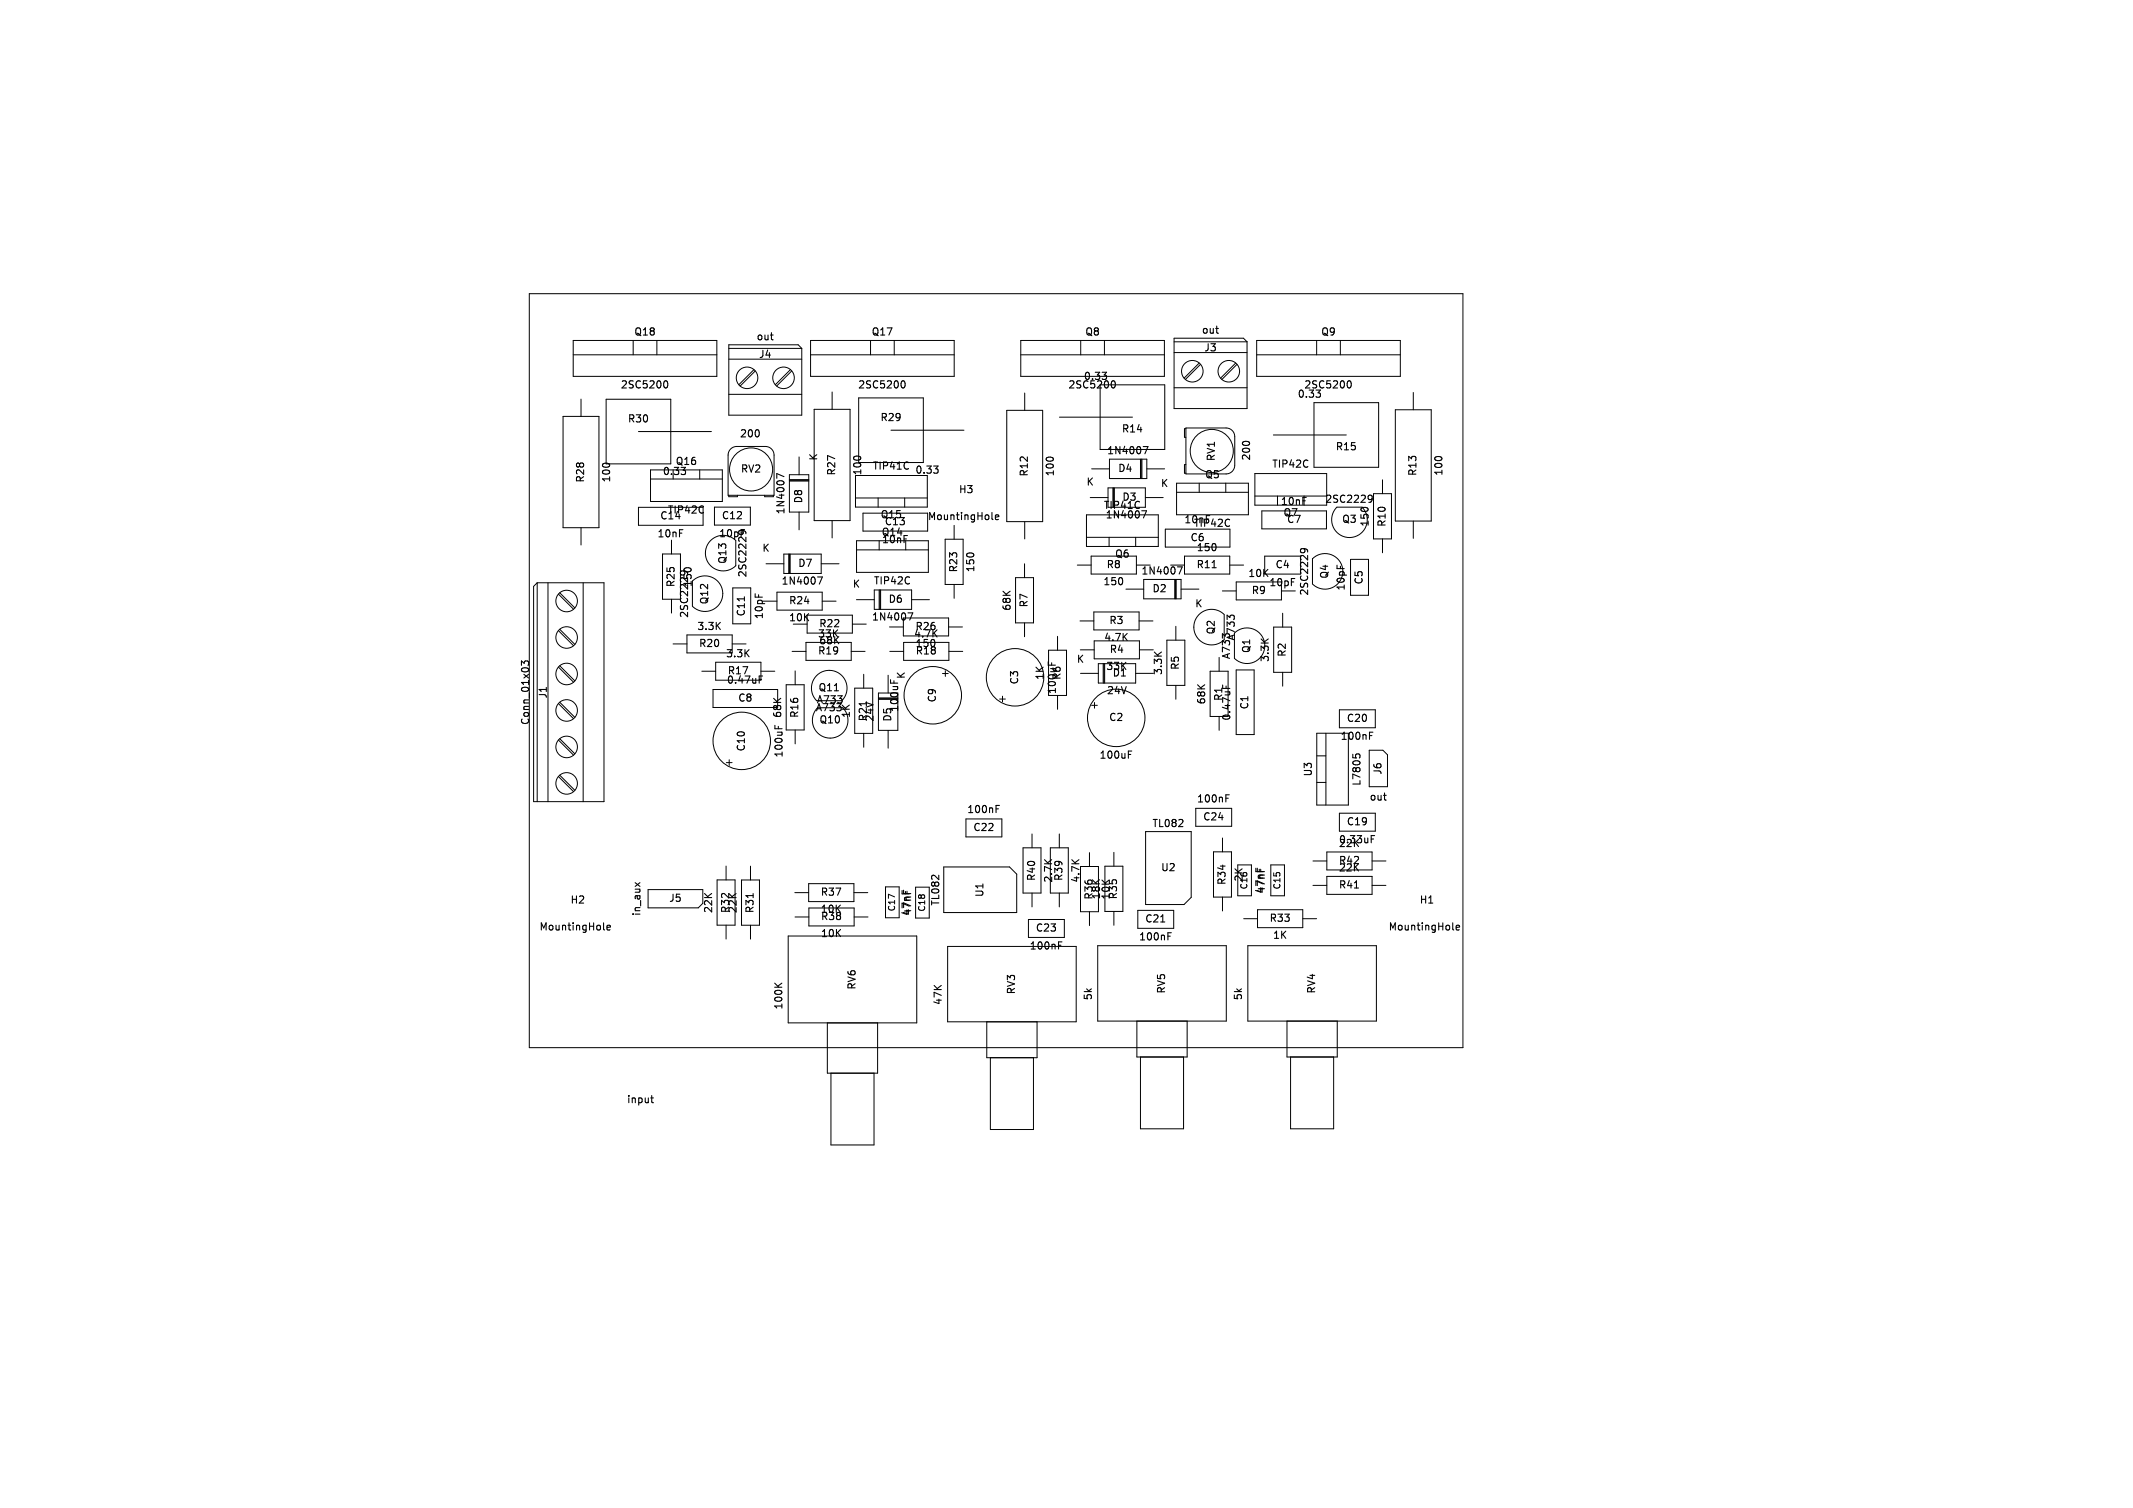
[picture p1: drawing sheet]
<svg xmlns="http://www.w3.org/2000/svg" width="297mm" height="210mm" viewBox="0 0 297 210" stroke-linecap="round" stroke-linejoin="round" font-family="sans-serif">
<defs><g id="words">
<g font-size="1.4">
<text x="88.3" y="47">Q18</text>
<text x="105.3" y="47.6">out</text>
<text x="121.3" y="47">Q17</text>
<text x="151" y="47">Q8</text>
<text x="167.3" y="46.7">out</text>
<text x="183.9" y="47">Q9</text>
<text x="105.6" y="50.1">J4</text>
<text x="150.8" y="53.2">0.33</text>
<text x="167.6" y="49.2">J3</text>
<text x="86.4" y="54.3">2SC5200</text>
<text x="87.4" y="59.1">R30</text>
<text x="119.4" y="54.3">2SC5200</text>
<text x="122.5" y="58.9">R29</text>
<text x="148.7" y="54.3">2SC5200</text>
<text x="180.6" y="55.6">0.33</text>
<text x="181.5" y="54.3">2SC5200</text>
<text x="94" y="65">Q16</text>
<text x="103" y="61.2">200</text>
<text x="114.1" y="64.2" transform="rotate(-90 114.1 64.2)">K</text>
<text x="121.5" y="65.7">TIP41C</text>
<text x="154.1" y="63.5">1N4007</text>
<text x="155.6" y="66">D4</text>
<text x="156.1" y="60.5">R14</text>
<text x="169.4" y="64.3" transform="rotate(-90 169.4 64.3)">RV1</text>
<text x="174.3" y="64.2" transform="rotate(-90 174.3 64.2)">200</text>
<text x="177.1" y="65.4">TIP42C</text>
<text x="185.9" y="63">R15</text>
<text x="81.6" y="67.3" transform="rotate(-90 81.6 67.3)">R28</text>
<text x="85.2" y="67.3" transform="rotate(-90 85.2 67.3)">100</text>
<text x="92.2" y="66.4">0.33</text>
<text x="92.9" y="71.8">TIP42C</text>
<text x="103.1" y="66.1">RV2</text>
<text x="109.5" y="71.7" transform="rotate(-90 109.5 71.7)">1N4007</text>
<text x="112" y="70.2" transform="rotate(-90 112 70.2)">D8</text>
<text x="116.6" y="66.3" transform="rotate(-90 116.6 66.3)">R27</text>
<text x="120.2" y="66.3" transform="rotate(-90 120.2 66.3)">100</text>
<text x="127.4" y="66.2">0.33</text>
<text x="133.5" y="68.9">H3</text>
<text x="143.4" y="66.4" transform="rotate(-90 143.4 66.4)">R12</text>
<text x="147" y="66.4" transform="rotate(-90 147 66.4)">100</text>
<text x="151.2" y="67.9">K</text>
<text x="153.6" y="71.1">TIP41C</text>
<text x="156.2" y="70">D3</text>
<text x="161.6" y="68.1">K</text>
<text x="167.7" y="66.9">Q5</text>
<text x="178.3" y="70.6">10nF</text>
<text x="184.5" y="70.3">2SC2229</text>
<text x="197.5" y="66.4" transform="rotate(-90 197.5 66.4)">R13</text>
<text x="201.1" y="66.3" transform="rotate(-90 201.1 66.3)">100</text>
<text x="91.5" y="75.1">10nF</text>
<text x="91.9" y="72.6">C14</text>
<text x="100.1" y="75.1">10pF</text>
<text x="100.4" y="72.6">C12</text>
<text x="106.1" y="77.1">K</text>
<text x="122.6" y="72.4">Q15</text>
<text x="122.7" y="74.9">Q14</text>
<text x="122.7" y="75.9">10nF</text>
<text x="123.1" y="73.4">C13</text>
<text x="129.1" y="72.7">MountingHole</text>
<text x="153.9" y="72.5">1N4007</text>
<text x="155.2" y="77.9">Q6</text>
<text x="164.8" y="73.1">10nF</text>
<text x="165.7" y="75.6">C6</text>
<text x="166.2" y="73.6">TIP42C</text>
<text x="166.6" y="77">150</text>
<text x="178.6" y="72.2">Q7</text>
<text x="179.1" y="73.1">C7</text>
<text x="186.8" y="73.1">Q3</text>
<text x="190.8" y="73.4" transform="rotate(-90 190.8 73.4)">150</text>
<text x="193.2" y="73.4" transform="rotate(-90 193.2 73.4)">R10</text>
<text x="94.2" y="81.8" transform="rotate(-90 94.2 81.8)">R25</text>
<text x="96.6" y="81.8" transform="rotate(-90 96.6 81.8)">150</text>
<text x="101.4" y="78.6" transform="rotate(-90 101.4 78.6)">Q13</text>
<text x="104.2" y="80.5" transform="rotate(-90 104.2 80.5)">2SC2229</text>
<text x="108.8" y="81.7">1N4007</text>
<text x="111.1" y="79.2">D7</text>
<text x="118.7" y="82.1">K</text>
<text x="121.6" y="81.6">TIP42C</text>
<text x="133.5" y="79.8" transform="rotate(-90 133.5 79.8)">R23</text>
<text x="135.9" y="79.8" transform="rotate(-90 135.9 79.8)">150</text>
<text x="153.6" y="81.8">150</text>
<text x="154" y="79.4">R8</text>
<text x="158.9" y="80.3">1N4007</text>
<text x="160.4" y="82.7">D2</text>
<text x="166.5" y="79.4">R11</text>
<text x="173.7" y="80.6">10K</text>
<text x="174.2" y="83">R9</text>
<text x="176.7" y="81.9">10pF</text>
<text x="177.5" y="79.4">C4</text>
<text x="182.4" y="83" transform="rotate(-90 182.4 83)">2SC2229</text>
<text x="185.2" y="80.7" transform="rotate(-90 185.2 80.7)">Q4</text>
<text x="187.5" y="82.3" transform="rotate(-90 187.5 82.3)">10pF</text>
<text x="190" y="81.5" transform="rotate(-90 190 81.5)">C5</text>
<text x="96.1" y="86.1" transform="rotate(-90 96.1 86.1)">2SC2229</text>
<text x="97" y="88">3.3K</text>
<text x="98.8" y="84.2" transform="rotate(-90 98.8 84.2)">Q12</text>
<text x="104" y="85.9" transform="rotate(-90 104 85.9)">C11</text>
<text x="106.5" y="86.3" transform="rotate(-90 106.5 86.3)">10pF</text>
<text x="109.8" y="86.8">10K</text>
<text x="109.8" y="84.4">R24</text>
<text x="113.8" y="89">33K</text>
<text x="114" y="90">68K</text>
<text x="114" y="87.6">R22</text>
<text x="121.3" y="86.7">1N4007</text>
<text x="123.7" y="84.2">D6</text>
<text x="127.2" y="89">4.7K</text>
<text x="127.4" y="88">R26</text>
<text x="141" y="85.1" transform="rotate(-90 141 85.1)">68K</text>
<text x="143.3" y="84.7" transform="rotate(-90 143.3 84.7)">R7</text>
<text x="153.7" y="89.5">4.7K</text>
<text x="154.4" y="87.2">R3</text>
<text x="166.3" y="84.8">K</text>
<text x="169.4" y="88.4" transform="rotate(-90 169.4 88.4)">Q2</text>
<text x="172.2" y="89.3" transform="rotate(-90 172.2 89.3)">A733</text>
<text x="97.3" y="90.4">R20</text>
<text x="101" y="91.8">3.3K</text>
<text x="101.1" y="95.5">0.47uF</text>
<text x="101.3" y="94.2">R17</text>
<text x="113.8" y="91.4">R19</text>
<text x="126.3" y="94.6" transform="rotate(-90 126.3 94.6)">K</text>
<text x="127.4" y="90.4">150</text>
<text x="127.4" y="91.4">R18</text>
<text x="142" y="95.4" transform="rotate(-90 142 95.4)">C3</text>
<text x="145.6" y="94.8" transform="rotate(-90 145.6 94.8)">1K</text>
<text x="147.9" y="94.8" transform="rotate(-90 147.9 94.8)">R6</text>
<text x="149.9" y="92.6">K</text>
<text x="154" y="93.6">33K</text>
<text x="154.4" y="91.2">R4</text>
<text x="154.9" y="94.5">D1</text>
<text x="162" y="94.1" transform="rotate(-90 162 94.1)">3.3K</text>
<text x="164.4" y="93.4" transform="rotate(-90 164.4 93.4)">R5</text>
<text x="171.5" y="91.9" transform="rotate(-90 171.5 91.9)">A733</text>
<text x="174.3" y="91" transform="rotate(-90 174.3 91)">Q1</text>
<text x="176.9" y="92.3" transform="rotate(-90 176.9 92.3)">3.3K</text>
<text x="179.3" y="91.5" transform="rotate(-90 179.3 91.5)">R2</text>
<text x="73.9" y="101" transform="rotate(-90 73.9 101)">Conn_01x03</text>
<text x="76.4" y="97.3" transform="rotate(-90 76.4 97.3)">J1</text>
<text x="102.7" y="98">C8</text>
<text x="109" y="100" transform="rotate(-90 109 100)">68K</text>
<text x="111.4" y="100" transform="rotate(-90 111.4 100)">R16</text>
<text x="113.5" y="99.3">A733</text>
<text x="113.7" y="98.2">A733</text>
<text x="113.9" y="96.5">Q11</text>
<text x="114" y="101">Q10</text>
<text x="118.6" y="100" transform="rotate(-90 118.6 100)">1K</text>
<text x="121" y="100.5" transform="rotate(-90 121 100.5)">R21</text>
<text x="121.9" y="100.6" transform="rotate(-90 121.9 100.6)">24V</text>
<text x="124.4" y="100.6" transform="rotate(-90 124.4 100.6)">D5</text>
<text x="125.3" y="99.2" transform="rotate(-90 125.3 99.2)">100uF</text>
<text x="130.6" y="97.9" transform="rotate(-90 130.6 97.9)">C9</text>
<text x="147.3" y="96.7" transform="rotate(-90 147.3 96.7)">100uF</text>
<text x="154.1" y="96.9">24V</text>
<text x="154.4" y="100.7">C2</text>
<text x="168.1" y="98.2" transform="rotate(-90 168.1 98.2)">68K</text>
<text x="170.4" y="97.7" transform="rotate(-90 170.4 97.7)">R1</text>
<text x="171.6" y="100.4" transform="rotate(-90 171.6 100.4)">0.47uF</text>
<text x="174.1" y="98.9" transform="rotate(-90 174.1 98.9)">C1</text>
<text x="187.5" y="100.8">C20</text>
<text x="104" y="104.7" transform="rotate(-90 104 104.7)">C10</text>
<text x="109.2" y="105.6" transform="rotate(-90 109.2 105.6)">100uF</text>
<text x="153" y="105.9">100uF</text>
<text x="186.6" y="103.3">100nF</text>
<text x="192.6" y="108" transform="rotate(-90 192.6 108)">J6</text>
<text x="134.6" y="113.5">100nF</text>
<text x="166.6" y="112">100nF</text>
<text x="182.9" y="108.2" transform="rotate(-90 182.9 108.2)">U3</text>
<text x="189.7" y="109.5" transform="rotate(-90 189.7 109.5)">L7805</text>
<text x="190.6" y="111.7">out</text>
<text x="135.5" y="116">C22</text>
<text x="160.4" y="115.4">TL082</text>
<text x="167.5" y="114.5">C24</text>
<text x="186.4" y="118.2">22K</text>
<text x="186.4" y="117.7">0.33uF</text>
<text x="187.5" y="115.2">C19</text>
<text x="93.1" y="125.8">J5</text>
<text x="114.2" y="125">R37</text>
<text x="137.2" y="125" transform="rotate(-90 137.2 125)">U1</text>
<text x="144.4" y="122.8" transform="rotate(-90 144.4 122.8)">R40</text>
<text x="146.8" y="123" transform="rotate(-90 146.8 123)">2.7K</text>
<text x="148.2" y="122.8" transform="rotate(-90 148.2 122.8)">R39</text>
<text x="150.6" y="123" transform="rotate(-90 150.6 123)">4.7K</text>
<text x="152.4" y="125.4" transform="rotate(-90 152.4 125.4)">R36</text>
<text x="153.4" y="125.3" transform="rotate(-90 153.4 125.3)">18K</text>
<text x="154.8" y="125.4" transform="rotate(-90 154.8 125.4)">10K</text>
<text x="155.8" y="125.3" transform="rotate(-90 155.8 125.3)">R35</text>
<text x="161.6" y="121.6">U2</text>
<text x="170.9" y="123.3" transform="rotate(-90 170.9 123.3)">R34</text>
<text x="173.3" y="122.8" transform="rotate(-90 173.3 122.8)">2K</text>
<text x="176.2" y="124.5" transform="rotate(-90 176.2 124.5)">47nF</text>
<text x="186.4" y="120.6">R42</text>
<text x="186.4" y="121.6">22K</text>
<text x="186.4" y="124">R41</text>
<text x="75" y="129.8">MountingHole</text>
<text x="79.4" y="126.1">H2</text>
<text x="89.4" y="127.6" transform="rotate(-90 89.4 127.6)">in_aux</text>
<text x="99.4" y="127.2" transform="rotate(-90 99.4 127.2)">22K</text>
<text x="101.8" y="127.2" transform="rotate(-90 101.8 127.2)">R32</text>
<text x="102.8" y="127.2" transform="rotate(-90 102.8 127.2)">22K</text>
<text x="105.2" y="127.2" transform="rotate(-90 105.2 127.2)">R31</text>
<text x="114.2" y="127.4">10K</text>
<text x="114.2" y="130.8">10K</text>
<text x="114.2" y="128.4">R38</text>
<text x="126.9" y="127.6" transform="rotate(-90 126.9 127.6)">47nF</text>
<text x="131" y="126.2" transform="rotate(-90 131 126.2)">TL082</text>
<text x="144.2" y="130">C23</text>
<text x="158.5" y="131.2">100nF</text>
<text x="159.4" y="128.7">C21</text>
<text x="176.7" y="128.6">R33</text>
<text x="177.2" y="131">1K</text>
<text x="193.3" y="129.8">MountingHole</text>
<text x="197.6" y="126.1">H1</text>
<text x="119.4" y="137.9" transform="rotate(-90 119.4 137.9)">RV6</text>
<text x="143.3" y="132.5">100nF</text>
<text x="109.2" y="140.7" transform="rotate(-90 109.2 140.7)">100K</text>
<text x="131.4" y="140" transform="rotate(-90 131.4 140)">47K</text>
<text x="141.6" y="138.5" transform="rotate(-90 141.6 138.5)">RV3</text>
<text x="152.3" y="139.4" transform="rotate(-90 152.3 139.4)">5k</text>
<text x="162.5" y="138.4" transform="rotate(-90 162.5 138.4)">RV5</text>
<text x="173.2" y="139.4" transform="rotate(-90 173.2 139.4)">5k</text>
<text x="183.4" y="138.4" transform="rotate(-90 183.4 138.4)">RV4</text>
<text x="87.2" y="153.9">input</text>
</g>
<g font-size="1.2">
<text x="173.9" y="123.9" transform="rotate(-90 173.9 123.9)">C16</text>
<text x="178.5" y="123.9" transform="rotate(-90 178.5 123.9)">C15</text>
<text x="124.8" y="127" transform="rotate(-90 124.8 127)">C17</text>
<text x="129" y="127" transform="rotate(-90 129 127)">C18</text>
</g>
</g></defs>
<g fill="none" stroke="#000" stroke-width=".15">
<path d="M92.6 53.1v-.1a.53 .53 0 0 1 .4 .5 .53 .53 0 0 1-.4 .5M125.6 53.1l.1-.1a.53 .53 0 0 1 .3 .5 .53 .53 0 0 1-.3 .5h-.1M153.5 51.8h.6l-.4 .4M154 52.3l.1 .1-.1 .4M154.9 53.1l.1-.1a.53 .53 0 0 1 .3 .5 .53 .53 0 0 1-.3 .5h-.1M183.8 54.8l.1 .3-.1 .2M187.7 53.1l.1-.1a.53 .53 0 0 1 .4 .5 .53 .53 0 0 1-.4 .5h-.1M95.3 79.5l-.5 .1-.1 .3M95.4 65.6l.1 .3-.1 .1M103.8 74l.1 .3M109.2 66.4l-1-.4v.6M130 64.9h.6l-.3 .4"/>
<path d="M130.5 65.3l.1 .2-.1 .4M138.7 71.7h.3l.1 .2-.5 .1M139 72.3l-.3 .1M159 71.1h.6l-.4 1M159.2 62.2h.6l-.4 1M163.9 78.9h.7l-.4 1M168.8 79.1h.5M181.1 76.8l.1-.3a.66 .66 0 0 1 .9 .2v.2M181.5 76.4l.1 .1 .1 .3M190.7 69l.3 .1a.66 .66 0 0 1-.2 .9h-.2M191.1 69.4l-.2 .2h-.2M73.6 92.5v-.3l-.2-.2-.3 .1-.1 .3-.4-.4v.7"/>
<path d="M103.6 83.1v.6M105.7 94.6h.3M105.7 94.1h.5M113.8 80.3h.7l-.4 1M124 94.7v.4M126.4 85.3h.7l-.4 1M146 92.2v.4M170.2 95.4v.5M170.7 95.5v.4M107.9 101v.5M138.7 112.2h.5M157.1 104.6h.5"/>
<path d="M170.7 110.7h.5M188.4 105v.5M188.7 105.2l.2-.2h.3l.2 .2M190.7 102h.5M190.9 116.8h.4M190.9 116.4h.5M84.7 128.9h.2l.1 .2-.5 .1M84.9 129.5h-.2M104.9 124.4v.6M147.4 131.2h.5M161.6 128.4h.6M162.6 129.9h.5"/>
<path d="M188.6 123.7h.6M202.9 128.9h.3v.2l-.4 .1M203.2 129.5h-.3"/>
</g>
<g fill="none" stroke="#000" stroke-width=".14">
<path d="M73.7 40.9h130v105h-130zM78.4 58h5v15.5h-5zM79.8 49.4h20M79.8 47.4h20v5h-20zM80.9 55.6v2.4M84.4 55.6h9v9h-9zM88.2 47.4v2M91.5 47.4v2M101.5 48h9.6l.5 .5v9.3h-10.1zM101.5 54.9h10.1M101.5 50h10.1M101.5 48.5h10.1"/>
<path d="M105 51.5l-2.1 2.1M105.2 51.7l-2.1 2.1M110.1 51.5l-2.1 2.1M110.2 51.7l-2.1 2.1M112.9 49.4h20M112.9 47.4h20v5h-20zM113.4 57h5v15.5h-5zM115.9 54.6v2.4M119.6 55.4h9v9h-9zM121.2 47.4v2M124.1 59.9h10.1M124.5 47.4v2"/>
<path d="M140.2 57.1h5v15.5h-5zM142.1 49.4h20M142.1 47.4h20v5h-20zM142.7 54.7v2.4M147.5 58.1h10.2M150.5 47.4v2M153.2 53.6h9v9h-9zM153.8 47.4v2M163.5 47.1h9.6l.5 .5v9.3h-10.1zM163.5 54h10.1M163.5 49.1h10.1M163.5 47.6h10.1"/>
<path d="M165.1 59.6h5.6a1.2 1.2 0 0 1 1.2 1.2v4a1.2 1.2 0 0 1-1.2 1.2h-5.6zM165.1 59.7h-.2v1.2h.2M167 50.6l-2.1 2.1M167.2 50.7l-2.1 2.1M172.1 50.6l-2.1 2.1M172.2 50.7l-2.1 2.1M175 47.4h20v5h-20zM175 49.4h20M183 56.1h9v9h-9zM183.3 47.4v2M186.6 47.4v2M194.3 57.1h5v15.5h-5z"/>
<path d="M196.8 54.7v2.4M80.9 73.5v2.4M88.9 70.7h9v2.4h-9zM88.9 60.1h10.2M90.6 65.4h10v4.4h-10zM90.6 66.7h10M92.3 77.1h2.4v6.3h-2.4zM93.5 75.2v1.9M97.4 65.4v1.3M99.5 70.6h5v2.5h-5zM101.5 69v.2h1.2M101.7 62.6l.3-.3 .5-.1h4.1a1.2 1.2 0 0 1 1.2 1.2v5.6h-6.4v-5.6l.1-.5z"/>
<path d="M102.4 75.3v3.5M102.5 75.3a2.48 2.48 0 0 0-3.6 0 2.48 2.48 0 0 0 0 3.5 2.48 2.48 0 0 0 3.6 0M102.7 69v.2M106.5 69v.2h1.2v-.2M106.7 78.5h2.4M109.1 77.2h5.2v2.7h-5.2zM109.8 77.2v2.7M109.9 66.1h2.7v5.2h-2.7zM109.9 66.8h2.7M109.9 66.9h2.7M109.9 67h2.7M109.9 77.2v2.7"/>
<path d="M110 77.2v2.7M111.3 63.6v2.5M111.3 71.3v2.5M114.3 78.5h2.5M115.9 72.5v2.4M119.1 66.2h10v4.4h-10zM119.1 69.3h10M119.3 75.3h10v4.4h-10zM119.3 76.6h10M120.2 71.5h9v2.5h-9zM122.3 69.3v1.3M122.4 75.3v1.3"/>
<path d="M126 69.3v1.3M126.1 75.3v1.3M131.6 75.1h2.5v6.3h-2.5zM132.9 73.2v1.9M142.7 78.5v1.9M142.7 72.6v2.5M150 78.7h1.9M151.3 71.7h10v4.4h-10zM151.3 74.8h10M151.8 69.3h2.5M151.9 77.4h6.3v2.5h-6.3zM152 65.3h2.5"/>
<path d="M154.3 67.9h5.2v2.7h-5.2zM154.4 74.8v1.3M154.5 63.9h5.2v2.7h-5.2zM155 67.9v2.7M155.1 67.9v2.7M155.2 67.9v2.7M158.1 74.8v1.3M158.2 78.7h2M158.8 63.9v2.7M158.9 63.9v2.7M159 63.9v2.7M159.5 69.3h2.5"/>
<path d="M159.7 65.3h2.5M162.3 73.7h9v2.5h-9zM163 78.7h1.9M163.8 67.3h10v4.4h-10zM163.8 68.6h10M164.9 77.4h6.3v2.5h-6.3zM165.1 64.7h-.2v1.2h.2M167 67.3v1.3M170.7 67.3v1.3M171.2 78.7h2M174.7 66h10v4.4h-10zM174.7 69.1h10"/>
<path d="M175.7 71.1h9v2.6h-9zM176.1 77.4h5v2.6h-5zM177.3 60.6h10.2M177.9 69.1v1.3M181.6 69.1v1.3M182.7 77.8a2.48 2.48 0 0 1 3.6 0 2.48 2.48 0 0 1 0 3.5 2.48 2.48 0 0 1-3.6 0zM186.1 70.6a2.48 2.48 0 0 0 0 3.5 2.48 2.48 0 0 0 3.6 0 2.48 2.48 0 0 0 0-3.5M186.2 70.6h3.5M188 77.9h2.6v5h-2.6zM191.3 68.7h2.4v6.3h-2.4zM192.5 66.8v1.9M192.5 75v2"/>
<path d="M196.8 72.6v2.4M74.8 81.2h9.3v30.4h-9.8v-29.9zM74.8 81.2v30.4M76.3 81.2v30.4M77.8 82.7l2.1 2.1M77.8 87.8l2.1 2.1M77.8 92.9l2.1 2.1M77.8 98l2.1 2.1M77.9 82.6l2.1 2.1M77.9 87.6l2.1 2.1M77.9 92.7l2.1 2.1M77.9 97.8l2.1 2.1"/>
<path d="M81.2 81.2v30.4M93.5 83.4v2M93.7 89.7h2M95.7 88.4h6.3v2.5h-6.3zM96.4 80.9v3.5a2.48 2.48 0 0 0 3.5 0 2.48 2.48 0 0 0 0-3.5 2.48 2.48 0 0 0-3.5 0M97.7 93.5h2M99.3 96h9v2.5h-9zM99.7 92.2h6.3v2.5h-6.3zM102 89.7h1.9M102 81.9h2.5v5h-2.5zM106 93.5h1.9M106.3 83.7h1.9"/>
<path d="M108.2 82.5h6.3v2.5h-6.3zM109.5 95.4h2.5v6.3h-2.5zM110.3 90.7h1.9M110.7 93.4v2M112.2 89.5h6.3v2.5h-6.3zM112.4 85.7h6.3v2.5h-6.3zM113.7 97.6h3.5a2.48 2.48 0 0 0 0-3.5 2.48 2.48 0 0 0-3.5 0 2.48 2.48 0 0 0 0 3.5M113.8 98.6a2.48 2.48 0 0 0 0 3.5 2.48 2.48 0 0 0 3.5 0 2.48 2.48 0 0 0 0-3.5M113.9 98.6h3.5M114.5 83.7h1.9M118.5 90.7h2M118.7 86.9h1.9"/>
<path d="M119 95.8h2.5v6.3h-2.5zM119.3 83.5h2.4M120.3 93.9v1.9M121.7 82.2h5.2v2.7h-5.2zM122.3 96.5h2.7v5.2h-2.7zM122.3 97.2h2.7M122.3 97.3h2.7M122.3 97.4h2.7M122.4 82.2v2.7M122.5 82.2v2.7M122.6 82.2v2.7M123.7 94v2.5"/>
<path d="M123.9 87.3h1.9M123.9 90.7h1.9M125.8 86.1h6.3v2.5h-6.3zM125.8 89.5h6.3v2.5h-6.3zM126.9 83.5h2.5M131.2 93.8h.8M131.6 93.4v.8M132.1 87.3h1.9M132.1 90.7h2M132.9 81.4v1.9M139.2 97.4h.8M139.6 97v.8"/>
<path d="M141.4 80.4h2.5v6.3h-2.5zM142.7 86.7v2M146 90.5h2.5v6.3h-2.5zM147.3 88.6v1.9M147.3 96.8v2M150.4 86.5h1.9M150.4 90.5h2M150.5 93.8h2.4M152 98.2h.8M152.3 85.2h6.3v2.5h-6.3zM152.4 89.3h6.3v2.4h-6.3zM152.4 97.8v.8"/>
<path d="M152.9 92.4h5.2v2.7h-5.2zM153.6 92.4v2.7M153.7 92.4v2.7M153.8 92.4v2.7M156.8 82h2.5M158.1 93.8h2.5M158.6 86.5h1.9M158.7 90.5h1.9M159.3 80.7h5.2v2.7h-5.2zM162.5 89.1h2.5v6.3h-2.5zM163.6 80.7v2.7M163.7 80.7v2.7"/>
<path d="M163.7 87.2v1.9M163.7 95.4v2M163.8 80.7v2.7M164.5 82h2.4M168.5 93.5h2.5v6.3h-2.5zM169.8 91.5v2M169.8 99.8v1.9M170.2 82.3h1.9M170.5 89.1a2.48 2.48 0 0 1-3.5 0 2.48 2.48 0 0 1 0-3.5 2.48 2.48 0 0 1 3.5 0v3.5M171.9 88.2a2.48 2.48 0 0 1 3.5 0 2.48 2.48 0 0 1 0 3.5 2.48 2.48 0 0 1-3.5 0M171.9 88.2v3.5M172.1 93.3h2.5v9h-2.5z"/>
<path d="M172.1 81h6.3v2.5h-6.3zM177.3 87.3h2.6v6.3h-2.6zM178.6 85.4v1.9M178.6 93.6v2M186.5 98.8h5v2.6h-5zM77.8 103.1l2.1 2.1M77.8 108.1l2.1 2.1M77.9 102.9l2.1 2.1M77.9 108l2.1 2.1M101.1 106.2h.8M101.5 105.8v.8M110.7 101.7v1.9"/>
<path d="M120.3 102.1v2M123.7 101.7v2.5M134.5 114.1h5v2.4h-5zM142.5 118.1h2.4v6.3h-2.4zM143.7 116.1v2M146.2 118.1h2.6v6.3h-2.6zM147.5 116.1v2M151.7 118.7v2M155.1 118.7v1.9M159.5 115.8h6.4v9.2l-1 1h-5.4zM166.5 112.6h5v2.5h-5zM169 118.6h2.5v6.3h-2.5z"/>
<path d="M170.2 116.7v1.9M182.8 119.9h1.9M183.3 102.1h4.4v10h-4.4zM183.3 109h1.3M183.3 105.3h1.3M184.6 102.1v10M184.7 118.7h6.3v2.5h-6.3zM186.5 113.2h5v2.6h-5zM190.7 104.5h1.9l.6 .6v4.5h-2.5zM191 119.9h2M90.2 123.9h7.7v1.9l-.7 .6h-7zM99.8 122.5h2.6v6.3h-2.6z"/>
<path d="M101.1 120.6v1.9M101.1 128.8v2M103.2 122.5h2.6v6.3h-2.6zM104.5 120.6v1.9M104.5 128.8v2M109.8 130.4h17.8v12.1h-17.8zM110.7 124.3h1.9M110.7 127.7h1.9M112.6 123.1h6.3v2.5h-6.3zM112.6 126.5h6.3v2.4h-6.3zM118.9 124.3h1.9M118.9 127.7h2"/>
<path d="M123.3 123.5h1.9v4.3h-1.9zM127.5 123.5h1.9v4.3h-1.9zM131.4 120.7h9.2l1 1v5.4h-10.2zM131.9 131.8h18v10.5h-18zM143.2 128.1h5v2.4h-5zM143.7 124.4v1.9M147.5 124.4v1.9M150.5 120.7h2.4v6.3h-2.4zM151.7 127v1.9M152.9 131.7h17.8v10.5h-17.8zM153.9 120.6h2.4v6.3h-2.4zM155.1 126.9v2"/>
<path d="M158.4 126.8h5v2.5h-5zM170.2 124.9v2M172.3 120.5h2v4.3h-2zM173.2 127.9h1.9M173.7 131.7h18v10.5h-18zM175.1 126.7h6.3v2.5h-6.3zM177 120.5h1.9v4.3h-1.9zM181.4 127.9h1.9M182.8 123.3h1.9M184.7 122.1h6.3v2.4h-6.3zM191 123.3h2M115.2 142.5v7h7v-7"/>
<path d="M115.7 149.5v10h6v-10M137.4 142.3v5h7v-5M137.9 147.3v10h6v-10M158.3 142.2v5h7v-5M158.8 147.2v10h6v-10M179.2 142.2v5h7v-5M179.7 147.2v10h6v-10"/>
<circle cx="104" cy="52.6" r="1.5"/>
<circle cx="109.1" cy="52.6" r="1.5"/>
<circle cx="166" cy="51.7" r="1.5"/>
<circle cx="171.1" cy="51.7" r="1.5"/>
<circle cx="104.6" cy="65.4" r="3"/>
<circle cx="168.7" cy="62.8" r="3"/>
<circle cx="78.9" cy="93.9" r="1.5"/>
<circle cx="78.9" cy="98.9" r="1.5"/>
<circle cx="78.9" cy="88.8" r="1.5"/>
<circle cx="78.9" cy="83.7" r="1.5"/>
<circle cx="129.9" cy="96.8" r="4"/>
<circle cx="141.3" cy="94.3" r="4"/>
<circle cx="155.4" cy="100" r="4"/>
<circle cx="78.9" cy="109.1" r="1.5"/>
<circle cx="78.9" cy="104" r="1.5"/>
<circle cx="103.3" cy="103.2" r="4"/>
</g>
<use href="#words"/>
</svg>
